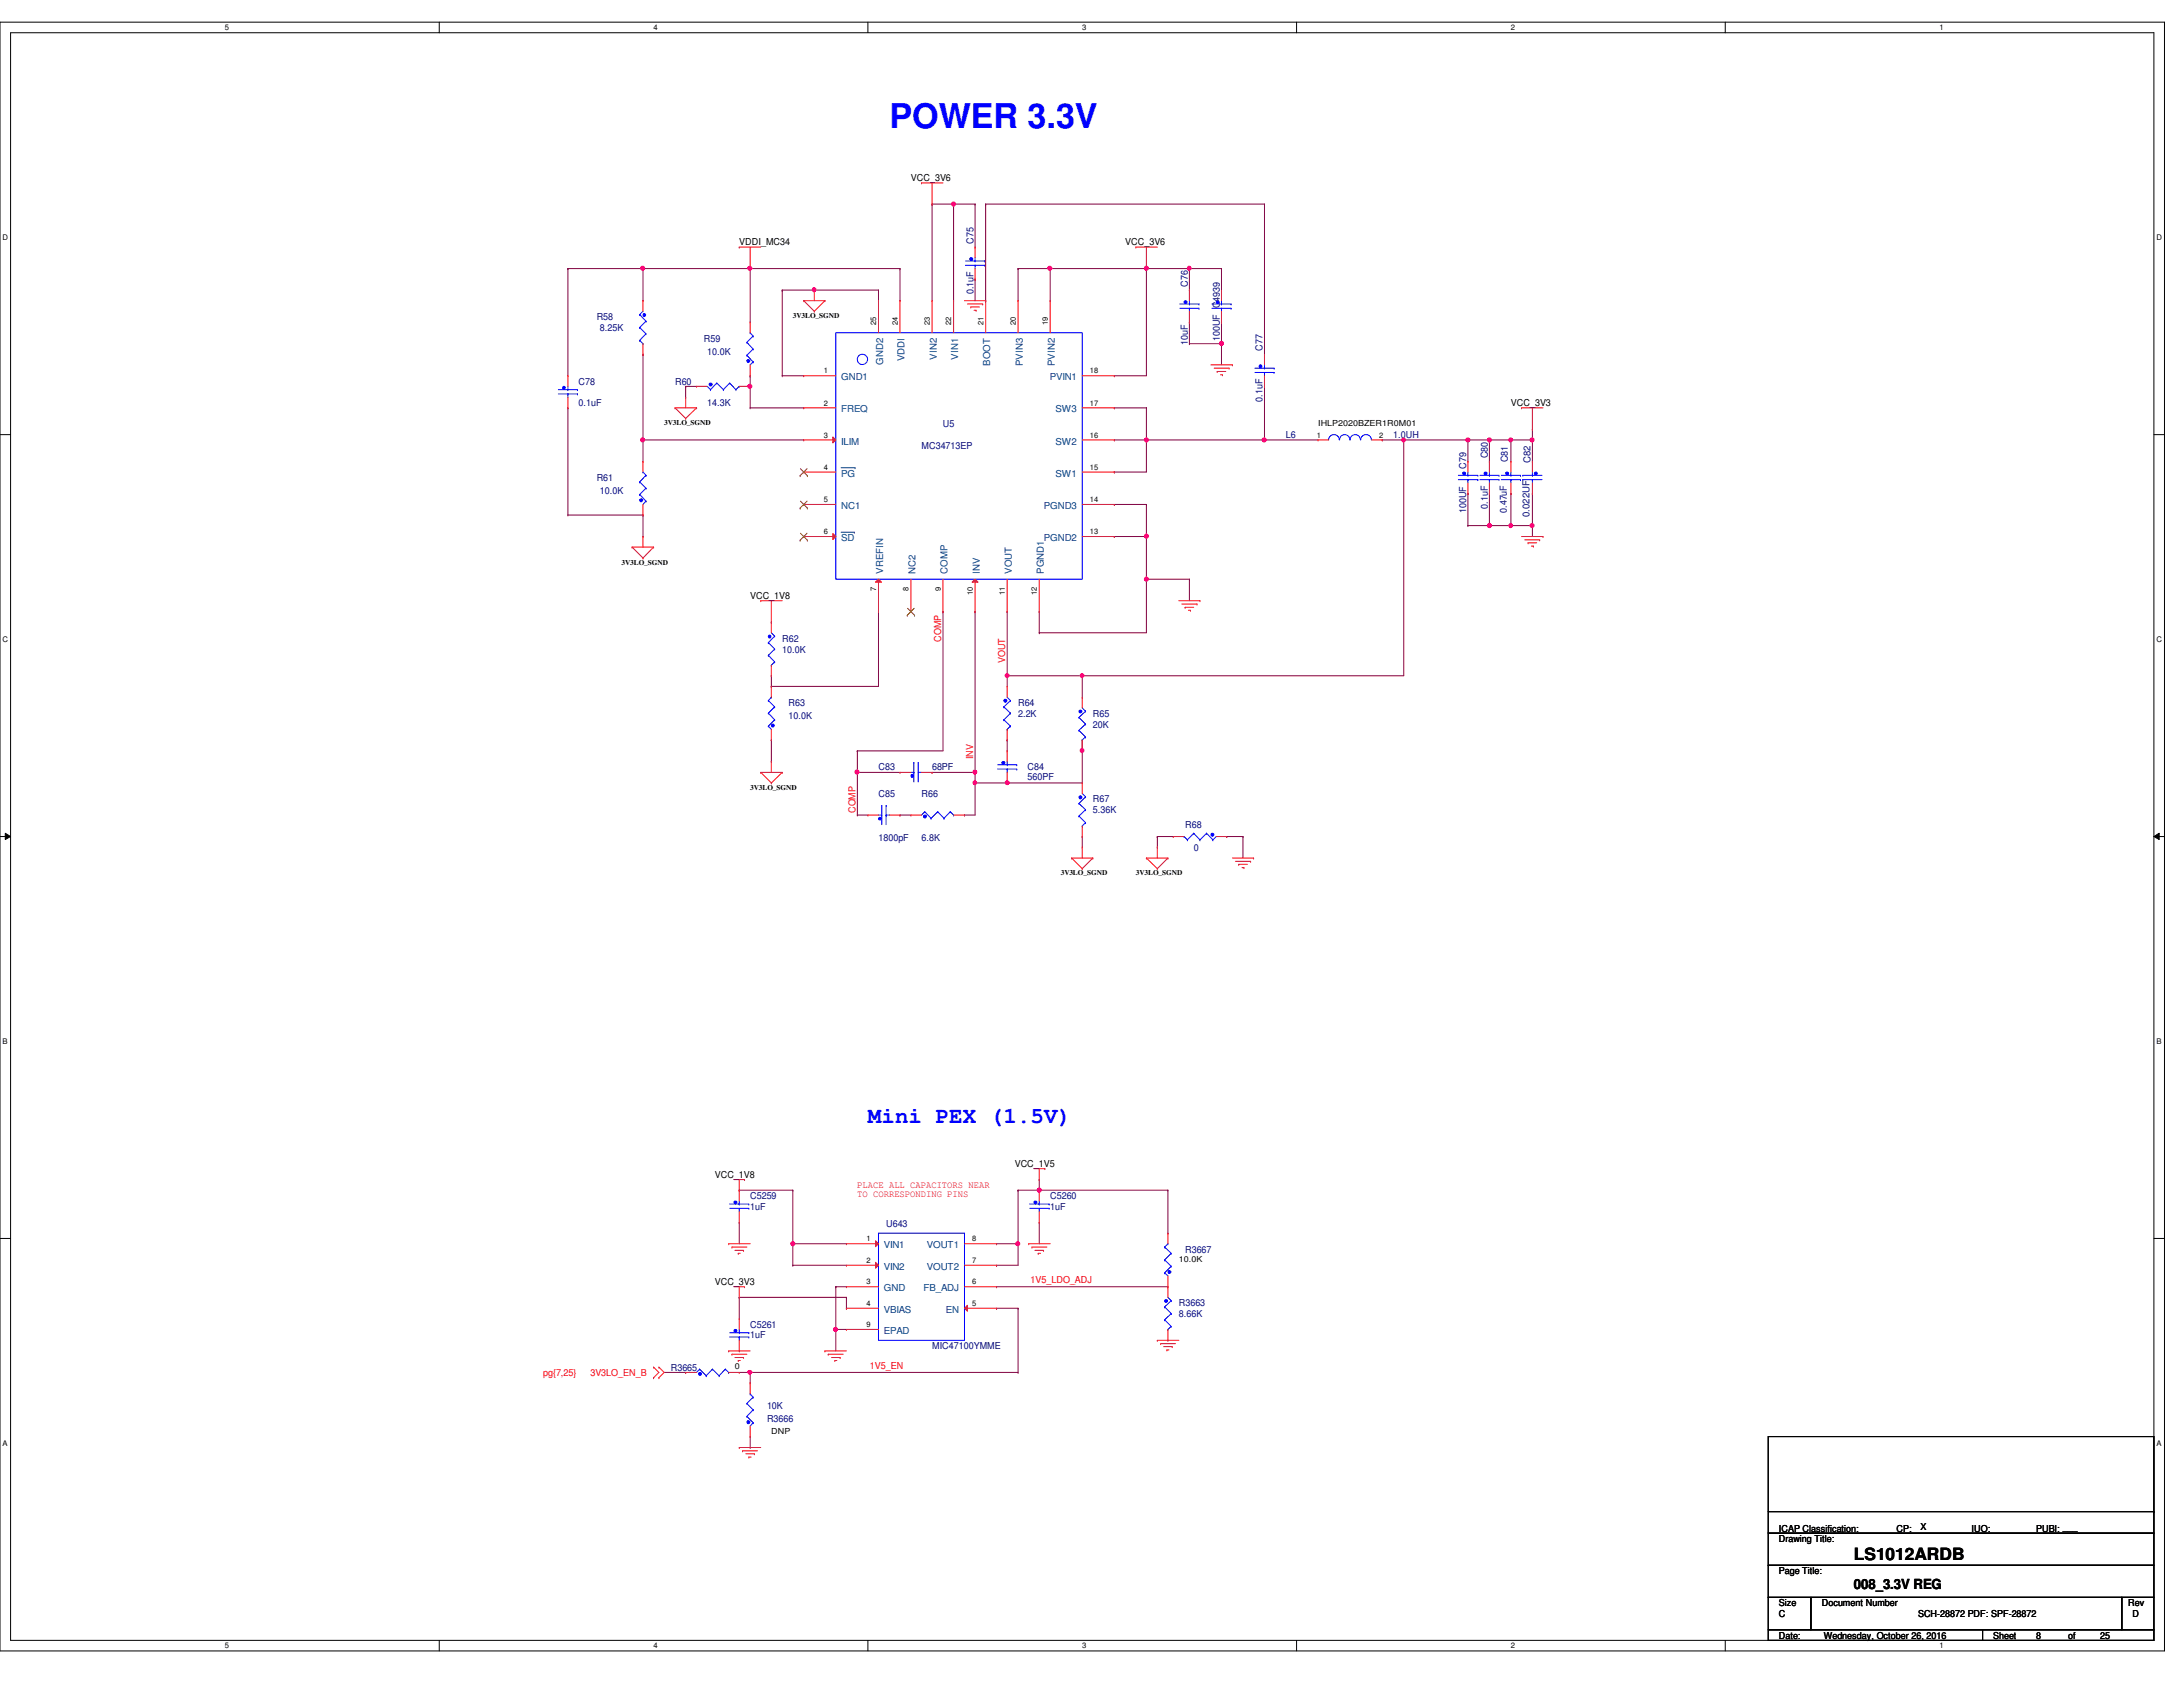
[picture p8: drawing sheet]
<svg xmlns="http://www.w3.org/2000/svg" width="279mm" height="216mm" viewBox="0 0 279 216" stroke-linecap="round" stroke-linejoin="round" font-family="sans-serif">
<defs><g id="words">
<text font-size="4.4" fill="#00f" x="113.8" y="16.4">POWER 3.3V</text>
<text font-size="2.9" fill="#00f" x="111.1" y="143.8">Mini PEX (1.5V)</text>
<text font-size="2.2" x="237.3" y="199.6">LS1012ARDB</text>
<text font-size="1.8" x="237.3" y="203.4">008_3.3V REG</text>
<g font-size="1.2">
<text x="116.6" y="23.2">VCC_3V6</text>
<text x="94.6" y="31.4">VDDI_MC34</text>
<text x="144" y="31.4">VCC_3V6</text>
<text x="193.4" y="52">VCC_3V3</text>
<text x="96" y="76.7">VCC_1V8</text>
<text x="129.9" y="149.4">VCC_1V5</text>
<text x="91.5" y="150.7">VCC_1V8</text>
<text x="91.5" y="164.4">VCC_3V3</text>
<text x="227.7" y="197.4">Drawing Title:</text>
<text x="227.7" y="196">ICAP Classification:</text>
<text x="242.7" y="196">CP:</text>
<text x="245.8" y="195.8">X</text>
<text x="252.3" y="196">IUO:</text>
<text x="256.2" y="196">___</text>
<text x="260.6" y="196">PUBI: ___</text>
<text x="227.7" y="201.5">Page Title:</text>
<text x="227.7" y="205.6">Size</text>
<text x="227.7" y="209.7">Date:</text>
<text x="227.7" y="207">C</text>
<text x="233.2" y="205.6">Document Number</text>
<text x="233.4" y="209.7">Wednesday, October 26, 2016</text>
<text x="245.5" y="207">SCH-28872 PDF: SPF-28872</text>
<text x="255.1" y="209.7">Sheet</text>
<text x="260.6" y="209.7">8</text>
<text x="264.7" y="209.7">of</text>
<text x="268.8" y="209.7">25</text>
<text x="272.4" y="205.6">Rev</text>
<text x="272.9" y="207">D</text>
</g>
<g font-size="1.2" fill="#000080">
<text x="124.6" y="31.2" transform="rotate(-90 124.6 31.2)">C75</text>
<text x="76.4" y="41">R58</text>
<text x="124.6" y="37.7" transform="rotate(-90 124.6 37.7)">0.1uF</text>
<text x="152" y="36.7" transform="rotate(-90 152 36.7)">C76</text>
<text x="76.8" y="42.4">8.25K</text>
<text x="90.1" y="43.7">R59</text>
<text x="90.5" y="45.4">10.0K</text>
<text x="152" y="44.1" transform="rotate(-90 152 44.1)">10uF</text>
<text x="156.1" y="43.7" transform="rotate(-90 156.1 43.7)">100UF C4939</text>
<text x="161.6" y="44.9" transform="rotate(-90 161.6 44.9)">C77</text>
<text x="74" y="49.2">C78</text>
<text x="74" y="52">0.1uF</text>
<text x="86.4" y="49.2">R60</text>
<text x="90.5" y="52">14.3K</text>
<text x="161.6" y="51.4" transform="rotate(-90 161.6 51.4)">0.1uF</text>
<text x="117.9" y="57.4">MC34713EP</text>
<text x="120.7" y="54.7">U5</text>
<text x="164.6" y="56.1">L6</text>
<text x="178.3" y="56.1">1.0UH</text>
<text x="190.4" y="58.6" transform="rotate(-90 190.4 58.6)">C80</text>
<text x="193" y="59.2" transform="rotate(-90 193 59.2)">C81</text>
<text x="195.9" y="59.3" transform="rotate(-90 195.9 59.3)">C82</text>
<text x="76.4" y="61.6">R61</text>
<text x="76.8" y="63.2">10.0K</text>
<text x="187.7" y="65.7" transform="rotate(-90 187.7 65.7)">100UF</text>
<text x="187.7" y="60" transform="rotate(-90 187.7 60)">C79</text>
<text x="190.4" y="65.1" transform="rotate(-90 190.4 65.1)">0.1uF</text>
<text x="192.9" y="65.7" transform="rotate(-90 192.9 65.7)">0.47uF</text>
<text x="195.7" y="66.2" transform="rotate(-90 195.7 66.2)">0.022UF</text>
<text x="100.1" y="82.1">R62</text>
<text x="100.1" y="83.5">10.0K</text>
<text x="100.9" y="90.4">R63</text>
<text x="100.9" y="92">10.0K</text>
<text x="130.3" y="90.4">R64</text>
<text x="130.3" y="91.7">2.2K</text>
<text x="139.9" y="91.7">R65</text>
<text x="139.9" y="93.1">20K</text>
<text x="112.4" y="98.6">C83</text>
<text x="119.3" y="98.6">68PF</text>
<text x="131.5" y="98.6">C84</text>
<text x="131.5" y="99.8">560PF</text>
<text x="112.4" y="102">C85</text>
<text x="112.4" y="107.7">1800pF</text>
<text x="117.9" y="102">R66</text>
<text x="117.9" y="107.7">6.8K</text>
<text x="139.9" y="102.7">R67</text>
<text x="139.9" y="104.1">5.36K</text>
<text x="151.7" y="106">R68</text>
<text x="152.8" y="108.9">0</text>
<text x="96" y="153.5">C5259</text>
<text x="96" y="154.9">1uF</text>
<text x="134.4" y="153.5">C5260</text>
<text x="134.4" y="154.9">1uF</text>
<text x="113.4" y="157">U643</text>
<text x="151.7" y="160.3">R3667</text>
<text x="150.9" y="167.2">R3663</text>
<text x="96" y="169.9">C5261</text>
<text x="96" y="171.3">1uF</text>
<text x="119.3" y="172.7">MIC47100YMME</text>
<text x="150.9" y="168.6">8.66K</text>
<text x="85.9" y="175.4">R3665</text>
<text x="98.2" y="182">R3666</text>
<text x="98.2" y="180.3">10K</text>
</g>
<g font-size="1.2" fill="#004080">
<text x="113" y="46.7" transform="rotate(-90 113 46.7)">GND2</text>
<text x="115.8" y="46.2" transform="rotate(-90 115.8 46.2)">VDDI</text>
<text x="119.9" y="46" transform="rotate(-90 119.9 46)">VIN2</text>
<text x="122.6" y="46" transform="rotate(-90 122.6 46)">VIN1</text>
<text x="126.7" y="46.8" transform="rotate(-90 126.7 46.8)">BOOT</text>
<text x="130.9" y="46.9" transform="rotate(-90 130.9 46.9)">PVIN3</text>
<text x="135" y="46.9" transform="rotate(-90 135 46.9)">PVIN2</text>
<text x="107.7" y="48.7">GND1</text>
<text x="107.7" y="52.8">FREQ</text>
<text x="134.4" y="48.7">PVIN1</text>
<text x="135.1" y="52.8">SW3</text>
<text x="107.7" y="56.9">ILIM</text>
<text x="135.1" y="56.9">SW2</text>
<text x="107.7" y="65.2">NC1</text>
<text x="107.7" y="61">PG</text>
<text x="133.6" y="65.2">PGND3</text>
<text x="135.1" y="61">SW1</text>
<text x="107.7" y="69.3">SD</text>
<text x="133.6" y="69.3">PGND2</text>
<text x="113" y="73.4" transform="rotate(-90 113 73.4)">VREFIN</text>
<text x="117.2" y="73.4" transform="rotate(-90 117.2 73.4)">NC2</text>
<text x="121.3" y="73.4" transform="rotate(-90 121.3 73.4)">COMP</text>
<text x="125.4" y="73.4" transform="rotate(-90 125.4 73.4)">INV</text>
<text x="129.5" y="73.4" transform="rotate(-90 129.5 73.4)">VOUT</text>
<text x="133.6" y="73.4" transform="rotate(-90 133.6 73.4)">PGND1</text>
<text x="113.1" y="159.8">VIN1</text>
<text x="118.6" y="159.8">VOUT1</text>
<text x="113.1" y="162.5">VIN2</text>
<text x="113.1" y="165.3">GND</text>
<text x="118.2" y="165.3">FB_ADJ</text>
<text x="118.6" y="162.5">VOUT2</text>
<text x="113.1" y="168">VBIAS</text>
<text x="113.1" y="170.7">EPAD</text>
<text x="121.1" y="168">EN</text>
</g>
<g font-size="1.2" fill="#f00">
<text x="120.4" y="82.1" transform="rotate(-90 120.4 82.1)">COMP</text>
<text x="128.7" y="84.9" transform="rotate(-90 128.7 84.9)">VOUT</text>
<text x="124.5" y="97.2" transform="rotate(-90 124.5 97.2)">INV</text>
<text x="109.5" y="104.1" transform="rotate(-90 109.5 104.1)">COMP</text>
<text x="109.7" y="152">PLACE ALL CAPACITORS NEAR</text>
<text x="109.7" y="153.2">TO CORRESPONDING PINS</text>
<text x="131.9" y="164.2">1V5_LDO_ADJ</text>
<text x="69.5" y="176.1">pg{7,25}</text>
<text x="75.6" y="176.1">3V3LO_EN_B</text>
<text x="111.3" y="175.2">1V5_EN</text>
</g>
<g font-size="1.1">
<text x="168.7" y="54.5">IHLP2020BZER1R0M01</text>
<text x="150.9" y="161.5">10.0K</text>
<text x="94.1" y="175.3">0</text>
<text x="98.7" y="183.5">DNP</text>
</g>
<g font-size="1">
<text x="28.8" y="3.9">5</text>
<text x="83.7" y="3.9">4</text>
<text x="138.5" y="3.9">3</text>
<text x="193.4" y="3.9">2</text>
<text x="248.2" y="3.9">1</text>
<text x=".3" y="30.8">D</text>
<text x="276" y="30.8">D</text>
<text x="112.1" y="41.6" transform="rotate(-90 112.1 41.6)">25</text>
<text x="114.9" y="41.6" transform="rotate(-90 114.9 41.6)">24</text>
<text x="119" y="41.6" transform="rotate(-90 119 41.6)">23</text>
<text x="121.8" y="41.6" transform="rotate(-90 121.8 41.6)">22</text>
<text x="125.9" y="41.6" transform="rotate(-90 125.9 41.6)">21</text>
<text x="130" y="41.6" transform="rotate(-90 130 41.6)">20</text>
<text x="134.1" y="41.6" transform="rotate(-90 134.1 41.6)">19</text>
<text x="105.5" y="47.8">1</text>
<text x="139.5" y="47.8">18</text>
<text x="105.5" y="51.9">2</text>
<text x="139.5" y="51.9">17</text>
<text x="105.5" y="56">3</text>
<text x="139.5" y="56">16</text>
<text x="168.5" y="56">1</text>
<text x="176.5" y="56">2</text>
<text x="105.5" y="64.3">5</text>
<text x="105.5" y="60.1">4</text>
<text x="139.5" y="64.3">14</text>
<text x="139.5" y="60.1">15</text>
<text x="105.5" y="68.4">6</text>
<text x="139.5" y="68.4">13</text>
<text x="112.1" y="75.6" transform="rotate(-90 112.1 75.6)">7</text>
<text x="116.3" y="75.6" transform="rotate(-90 116.3 75.6)">8</text>
<text x="120.4" y="75.6" transform="rotate(-90 120.4 75.6)">9</text>
<text x="124.5" y="76.2" transform="rotate(-90 124.5 76.2)">10</text>
<text x="128.6" y="76.2" transform="rotate(-90 128.6 76.2)">11</text>
<text x="132.7" y="76.2" transform="rotate(-90 132.7 76.2)">12</text>
<text x=".3" y="82.2">C</text>
<text x="276" y="82.2">C</text>
<text x=".3" y="133.6">B</text>
<text x="276" y="133.6">B</text>
<text x="110.9" y="158.9">1</text>
<text x="110.9" y="161.6">2</text>
<text x="124.4" y="161.6">7</text>
<text x="124.4" y="158.9">8</text>
<text x="110.9" y="164.4">3</text>
<text x="110.9" y="167.1">4</text>
<text x="124.4" y="167.1">5</text>
<text x="124.4" y="164.4">6</text>
<text x="110.9" y="169.8">9</text>
<text x=".3" y="185.1">A</text>
<text x="276" y="185.1">A</text>
<text x="28.8" y="210.9">5</text>
<text x="83.7" y="210.9">4</text>
<text x="138.5" y="210.9">3</text>
<text x="193.4" y="210.9">2</text>
<text x="248.2" y="210.9">1</text>
</g>
<g font-size=".9">
<text x="101.5" y="40.7">3V3LO_SGND</text>
<text x="85" y="54.4">3V3LO_SGND</text>
<text x="79.5" y="72.3">3V3LO_SGND</text>
<text x="96" y="101">3V3LO_SGND</text>
<text x="135.8" y="112">3V3LO_SGND</text>
<text x="145.4" y="112">3V3LO_SGND</text>
</g>
</g></defs>
<path d="M0 2.8h277v208.5h-277zM1.4 4.2h274.3v205.7h-274.3z" fill="none" stroke="#000" stroke-width=".13"/>
<g fill="#fff">
<path d="M28.8 3h.5v1.1h-.5z"/>
<path d="M28.8 210.1h.5v1.1h-.5z"/>
</g>
<path d="M56.2 2.8v1.4M56.2 209.9v1.4" fill="none" stroke="#000" stroke-width=".13"/>
<g fill="#fff">
<path d="M83.7 3h.5v1.1h-.5z"/>
<path d="M83.7 210.1h.5v1.1h-.5z"/>
</g>
<path d="M111.1 2.8v1.4M111.1 209.9v1.4" fill="none" stroke="#000" stroke-width=".13"/>
<g fill="#fff">
<path d="M138.5 3h.6v1.1h-.6z"/>
<path d="M138.5 210.1h.6v1.1h-.6z"/>
</g>
<path d="M165.9 2.8v1.4M165.9 209.9v1.4" fill="none" stroke="#000" stroke-width=".13"/>
<g fill="#fff">
<path d="M193.4 3h.5v1.1h-.5z"/>
<path d="M193.4 210.1h.5v1.1h-.5z"/>
</g>
<path d="M220.8 2.8v1.4M220.8 209.9v1.4" fill="none" stroke="#000" stroke-width=".13"/>
<g fill="#fff">
<path d="M248.2 3h.6v1.1h-.6z"/>
<path d="M248.2 210.1h.6v1.1h-.6z"/>
<path d="M.3 29.9h.8v1.1h-.8z"/>
<path d="M276 29.9h.7v1.1h-.7z"/>
<path d="M.3 81.3h.8v1.1h-.8z"/>
<path d="M276 81.3h.7v1.1h-.7z"/>
</g>
<path d="M0 55.6h1.4M275.7 55.6h1.3" fill="none" stroke="#000" stroke-width=".13"/>
<g fill="#fff">
<path d="M.3 132.8h.7v1.1h-.7z"/>
<path d="M276 132.8h.6v1.1h-.6z"/>
</g>
<path d="M0 107.1h1.4M.7 106.6l.7 .5-.7 .3zM275.7 107.1l.7-.5v.8zM275.7 107.1h1.3" fill="none" stroke="#000" stroke-width=".13"/>
<path d="M.7 106.6l.7 .5-.7 .3zM275.7 107.1l.7-.5v.8z" fill="#000"/>
<g fill="#fff">
<path d="M.3 184.2h.7v1.1h-.7z"/>
<path d="M276 184.2h.6v1.1h-.6z"/>
</g>
<path d="M0 158.5h1.4M275.7 158.5h1.3" fill="none" stroke="#000" stroke-width=".13"/>
<path d="M124.8 98.8h.1M124.8 98.8v1.4M138.5 86.5h.1M138.5 86.5v2.7M124.8 100.2h.1M124.8 100.2h4.1" fill="none" stroke="#800040" stroke-width=".13"/>
<path d="M124.6 100h.3l.1 .2-.1 .1-.1 .1-.2-.1z" fill-rule="evenodd" fill="#f0f"/>
<path d="M124.6 100h.3l.1 .2-.1 .1-.1 .1-.2-.1z" fill="none" stroke="#f0f" stroke-width=".13"/>
<path d="M138.5 94.7h.1M138.5 94.7v1.4M109.7 104.3h.1M109.7 104.3h1.4" fill="none" stroke="#800040" stroke-width=".13"/>
<path d="M138.3 95.9l.2-.1 .2 .1-.1 .3-.1 .1-.2-.1z" fill-rule="evenodd" fill="#f0f"/>
<path d="M138.3 95.9l.2-.1 .2 .1-.1 .3-.1 .1-.2-.1z" fill="none" stroke="#f0f" stroke-width=".13"/>
<path d="M124.8 78.3h.1M124.8 78.3v20.5h-5.5M109.7 98.8h.1M109.7 98.8v5.5M109.7 98.8h5.5M119.3 98.8h.1M128.9 86.5h.1M128.9 86.5v1.3M115.2 104.3h.1M115.2 104.3h1.4M124.8 100.2h.1M124.8 100.2v4.1" fill="none" stroke="#800040" stroke-width=".13"/>
<path d="M124.6 98.6h.2l.2 .1-.1 .3-.1 .1-.2-.1z" fill-rule="evenodd" fill="#f0f"/>
<path d="M124.6 98.6h.2l.2 .1-.1 .3-.1 .1-.2-.1z" fill="none" stroke="#f0f" stroke-width=".13"/>
<path d="M120.7 78.3h.1M120.7 78.3v17.8M109.7 96.1h.1M109.7 96.1v2.7M138.5 96.1h.1M138.5 96.1v4.1M123.4 104.3h.1M123.4 104.3h1.4M138.5 107.1h.1M138.5 107.1v1.3" fill="none" stroke="#800040" stroke-width=".13"/>
<circle cx="109.7" cy="98.8" r=".26" fill="#f0f"/>
<circle cx="109.7" cy="98.8" r=".26" fill="none" stroke="#f0f" stroke-width=".13"/>
<path d="M128.9 86.5h.1M128.9 94.7h.1M128.9 86.5h9.6M128.9 94.7v1.4M128.9 100.2h.1M128.9 100.2h9.6" fill="none" stroke="#800040" stroke-width=".13"/>
<circle cx="128.9" cy="100.2" r=".25" fill="#f0f"/>
<circle cx="128.9" cy="100.2" r=".25" fill="none" stroke="#f0f" stroke-width=".13"/>
<path d="M109.7 96.1h.1M109.7 96.1h11M138.5 86.5h.1M138.5 86.5h41.2" fill="none" stroke="#800040" stroke-width=".13"/>
<path d="M138.3 86.3h.3l.1 .1-.1 .2-.1 .1-.2-.1z" fill-rule="evenodd" fill="#f0f"/>
<path d="M138.3 86.3h.3l.1 .1-.1 .2-.1 .1-.2-.1z" fill="none" stroke="#f0f" stroke-width=".13"/>
<g fill="none" stroke="#800040" stroke-width=".13">
<path d="M100.1 37.1h.1M100.1 37.1h12.3M100.1 37.1v11M104.2 37.1h.1M112.4 37.1h.1M112.4 37.1v1.4M134.4 34.4h.1M134.4 34.4v4.1M100.1 48.1h.1M100.1 48.1h2.8M146.7 74.1h.1M146.7 74.1h5.5"/>
<path d="M146.7 74.1v6.9M152.2 74.1h.1M152.2 74.1v2.8"/>
</g>
<path d="M104 36.9l.2-.1 .2 .1v.4h-.2h-.2z" fill-rule="evenodd" fill="#f0f"/>
<path d="M104 36.9l.2-.1 .2 .1v.4h-.2h-.2z" fill="none" stroke="#f0f" stroke-width=".13"/>
<path d="M96 34.4h.1M96 34.4v6.8M96 34.4h19.2M124.8 26.1h.1M124.8 35.7h.1M124.8 26.1v5.5M124.8 35.7v2.8M96 48.1h.1M96 48.1v1.3" fill="none" stroke="#800040" stroke-width=".13"/>
<circle cx="96" cy="34.3" r=".26" fill="#f0f"/>
<circle cx="96" cy="34.3" r=".26" fill="none" stroke="#f0f" stroke-width=".13"/>
<path d="M82.3 34.4h.1M82.3 34.4h13.7M115.2 34.4h.1M115.2 34.4v4.1M122 26.1h.1M122 26.1h2.8" fill="none" stroke="#800040" stroke-width=".13"/>
<circle cx="82.3" cy="34.3" r=".26" fill="#f0f"/>
<circle cx="82.3" cy="34.3" r=".26" fill="none" stroke="#f0f" stroke-width=".13"/>
<path d="M82.3 34.4h.1M82.3 34.4v4.1M82.3 56.3h.1M82.3 45.3h.1M82.3 45.3v13.8M82.3 56.3h20.6M82.3 65.9h.1M82.3 65.9v2.8" fill="none" stroke="#800040" stroke-width=".13"/>
<circle cx="82.3" cy="56.3" r=".26" fill="#f0f"/>
<circle cx="82.3" cy="56.3" r=".26" fill="none" stroke="#f0f" stroke-width=".13"/>
<g fill="none" stroke="#800040" stroke-width=".13">
<path d="M72.7 34.4h.1M72.7 34.4v13.7M72.7 34.4h9.6M72.7 52.2h.1M72.7 52.2v13.7M96 49.4h.1M96 49.4v2.8M72.7 65.9h.1M72.7 65.9h9.6M112.4 78.3h.1M112.4 78.3v9.5h-13.7M98.7 86.5h.1"/>
<path d="M98.7 94.7h.1M98.7 87.8h.1M98.7 86.5v1.3M98.7 94.7v2.8"/>
</g>
<circle cx="96" cy="49.4" r=".26" fill="#f0f"/>
<circle cx="96" cy="49.4" r=".26" fill="none" stroke="#f0f" stroke-width=".13"/>
<path d="M130.3 34.4h.1M130.3 34.4v4.1M130.3 34.4h16.4M134.4 34.4h.1M146.7 34.4h.1M146.7 34.4v13.7M87.8 49.4h.1M87.8 49.4v1.4M87.8 49.4h1.4M96 52.2h.1M96 52.2h6.9" fill="none" stroke="#800040" stroke-width=".13"/>
<circle cx="146.7" cy="34.3" r=".26" fill="#f0f"/>
<circle cx="146.7" cy="34.3" r=".26" fill="none" stroke="#f0f" stroke-width=".13"/>
<circle cx="134.4" cy="34.3" r=".26" fill="#f0f"/>
<circle cx="134.4" cy="34.3" r=".26" fill="none" stroke="#f0f" stroke-width=".13"/>
<path d="M142.6 48.1h.1M142.6 48.1h4.1M146.7 64.6h.1M146.7 68.7h.1M146.7 64.6v9.5" fill="none" stroke="#800040" stroke-width=".13"/>
<circle cx="146.7" cy="74.1" r=".26" fill="#f0f"/>
<circle cx="146.7" cy="74.1" r=".26" fill="none" stroke="#f0f" stroke-width=".13"/>
<circle cx="146.7" cy="68.6" r=".26" fill="#f0f"/>
<circle cx="146.7" cy="68.6" r=".26" fill="none" stroke="#f0f" stroke-width=".13"/>
<g fill="none" stroke="#800040" stroke-width=".13">
<path d="M119.3 26.1h.1M119.3 26.1h2.7M119.3 26.1v12.4M122 26.1h.1M122 26.1v12.4M146.7 34.4h.1M146.7 34.4h5.5M152.2 34.4h.1M152.2 34.4v2.7M142.6 52.2h.1M142.6 52.2h4.1M133 78.3h.1"/>
<path d="M133 78.3v2.7M142.6 64.6h.1M142.6 68.7h.1M142.6 60.4h.1M142.6 64.6h4.1M142.6 68.7h4.1M142.6 60.4h4.1M133 81h.1M133 81h13.7M148.1 107.1h.1M148.1 107.1h2.1M148.1 107.1v1.3"/>
<path d="M157 107.1h.1M157 107.1h2.1M159.1 107.1h.1M159.1 107.1v2.7"/>
</g>
<circle cx="122" cy="26.1" r=".26" fill="#f0f"/>
<circle cx="122" cy="26.1" r=".26" fill="none" stroke="#f0f" stroke-width=".13"/>
<path d="M176.9 56.3h.1M176.9 56.3h11M179.7 56.3h.1M190.6 63.2h.1M190.6 63.2v4.1" fill="none" stroke="#800040" stroke-width=".13"/>
<circle cx="187.9" cy="56.3" r=".26" fill="#f0f"/>
<circle cx="187.9" cy="56.3" r=".26" fill="none" stroke="#f0f" stroke-width=".13"/>
<path d="M190.6 56.3h.1M190.6 56.3v2.8M196.1 67.3h.1M196.1 67.3v1.4" fill="none" stroke="#800040" stroke-width=".13"/>
<circle cx="196.1" cy="67.3" r=".26" fill="#f0f"/>
<circle cx="196.1" cy="67.3" r=".26" fill="none" stroke="#f0f" stroke-width=".13"/>
<path d="M190.6 56.3h.1M190.6 56.3h2.8" fill="none" stroke="#800040" stroke-width=".13"/>
<path d="M193.2 56.1l.1-.1 .3 .2-.1 .3-.2 .1-.1-.1z" fill-rule="evenodd" fill="#f0f"/>
<path d="M193.2 56.1l.1-.1 .3 .2-.1 .3-.2 .1-.1-.1z" fill="none" stroke="#f0f" stroke-width=".13"/>
<circle cx="190.6" cy="56.3" r=".26" fill="#f0f"/>
<circle cx="190.6" cy="56.3" r=".26" fill="none" stroke="#f0f" stroke-width=".13"/>
<path d="M196.1 56.3h.1M196.1 54.9h.1M196.1 54.9v4.2" fill="none" stroke="#800040" stroke-width=".13"/>
<circle cx="196.1" cy="56.3" r=".26" fill="#f0f"/>
<circle cx="196.1" cy="56.3" r=".26" fill="none" stroke="#f0f" stroke-width=".13"/>
<path d="M179.7 56.3h.1M179.7 56.3v30.2M193.4 56.3h.1M193.4 56.3h2.7M193.4 63.2h.1M193.4 67.3h.1M193.4 63.2v4.1M196.1 63.2h.1M196.1 63.2v4.1h-2.7" fill="none" stroke="#800040" stroke-width=".13"/>
<path d="M179.5 56.1l.1-.1 .2 .2v.3l-.2 .1-.1-.1z" fill-rule="evenodd" fill="#f0f"/>
<path d="M179.5 56.1l.1-.1 .2 .2v.3l-.2 .1-.1-.1z" fill="none" stroke="#f0f" stroke-width=".13"/>
<path d="M161.8 49.4h.1M161.8 49.4v6.9" fill="none" stroke="#800040" stroke-width=".13"/>
<circle cx="161.8" cy="56.3" r=".26" fill="#f0f"/>
<circle cx="161.8" cy="56.3" r=".26" fill="none" stroke="#f0f" stroke-width=".13"/>
<path d="M126.2 26.1h.1M126.2 26.1v12.4M126.2 26.1h35.6M161.8 26.1h.1M161.8 26.1v19.2M142.6 56.3h.1M146.7 52.2h.1M146.7 52.2v4.1h-4.1M152.2 41.2h.1M152.2 41.2v2.8M161.8 56.3h.1M161.8 56.3h6.9" fill="none" stroke="#800040" stroke-width=".13"/>
<circle cx="146.7" cy="56.3" r=".26" fill="#f0f"/>
<circle cx="146.7" cy="56.3" r=".26" fill="none" stroke="#f0f" stroke-width=".13"/>
<path d="M146.7 56.3h.1M146.7 56.3v4.1M146.7 56.3h15.1M156.3 41.2h.1M156.3 41.2v2.8M193.4 56.3h.1M193.4 56.3v2.8" fill="none" stroke="#800040" stroke-width=".13"/>
<circle cx="156.3" cy="43.9" r=".26" fill="#f0f"/>
<circle cx="156.3" cy="43.9" r=".26" fill="none" stroke="#f0f" stroke-width=".13"/>
<path d="M152.2 34.4h.1M152.2 34.4h4.1M156.3 34.4h.1M156.3 34.4v2.7M156.3 44h.1M156.3 44v2.7" fill="none" stroke="#800040" stroke-width=".13"/>
<path d="M152 34.1h.2l.2 .1v.3l-.2 .1-.2-.1z" fill-rule="evenodd" fill="#f0f"/>
<path d="M152 34.1h.2l.2 .1v.3l-.2 .1-.2-.1z" fill="none" stroke="#f0f" stroke-width=".13"/>
<path d="M152.2 44h.1M152.2 44h4.1M190.6 67.3h.1M190.6 67.3h2.8" fill="none" stroke="#800040" stroke-width=".13"/>
<path d="M193.2 67.1l.1-.1 .3 .1-.1 .3-.2 .1-.1-.1z" fill-rule="evenodd" fill="#f0f"/>
<path d="M193.2 67.1l.1-.1 .3 .1-.1 .3-.2 .1-.1-.1z" fill="none" stroke="#f0f" stroke-width=".13"/>
<circle cx="190.6" cy="67.3" r=".26" fill="#f0f"/>
<circle cx="190.6" cy="67.3" r=".26" fill="none" stroke="#f0f" stroke-width=".13"/>
<path d="M187.9 56.3h.1M187.9 56.3v2.8M187.9 56.3h2.7M128.9 78.3h.1M128.9 78.3v8.2M187.9 63.2h.1M187.9 67.3h.1M187.9 63.2v4.1M187.9 67.3h2.7" fill="none" stroke="#800040" stroke-width=".13"/>
<circle cx="128.9" cy="86.5" r=".25" fill="#f0f"/>
<circle cx="128.9" cy="86.5" r=".25" fill="none" stroke="#f0f" stroke-width=".13"/>
<path d="M101.5 159.2h.1M101.5 159.2v2.7M149.5 157.8h.1M149.5 152.3v5.5" fill="none" stroke="#800040" stroke-width=".13"/>
<circle cx="101.5" cy="159.2" r=".26" fill="#f0f"/>
<circle cx="101.5" cy="159.2" r=".26" fill="none" stroke="#f0f" stroke-width=".13"/>
<path d="M94.6 156.4h.1M94.6 156.4v2.8M101.5 159.2h.1M101.5 159.2h6.8M133 156.4h.1M133 156.4v2.8M101.5 161.9h.1M101.5 161.9h6.8M107 164.7h.1M107 164.7h1.3M107 164.7v5.4" fill="none" stroke="#800040" stroke-width=".13"/>
<circle cx="106.9" cy="170.1" r=".26" fill="#f0f"/>
<circle cx="106.9" cy="170.1" r=".26" fill="none" stroke="#f0f" stroke-width=".13"/>
<g fill="none" stroke="#800040" stroke-width=".13">
<path d="M94.6 152.3h.1M94.6 152.3h6.9M101.5 152.3h.1M101.5 152.3v6.9M130.3 159.2h.1M130.3 159.2v2.7M94.6 166h.1M94.6 166v2.8M107 170.1h.1M107 170.1h1.3M107 170.1v2.8M127.6 167.4h.1"/>
<path d="M127.6 164.7h.1M127.6 167.4h2.7M127.6 164.7h21.9M130.3 167.4h.1M130.3 167.4v8.2"/>
</g>
<circle cx="130.3" cy="159.2" r=".26" fill="#f0f"/>
<circle cx="130.3" cy="159.2" r=".26" fill="none" stroke="#f0f" stroke-width=".13"/>
<path d="M127.6 159.2h.1M130.3 152.3h.1M130.3 152.3v6.9h-2.7M133 151h.1M133 151v1.3h-2.7M94.6 166h13.7M96 175.6h34.3M108.3 166h.1M127.6 161.9h.1M127.6 161.9h2.7M130.3 175.6h.1" fill="none" stroke="#800040" stroke-width=".13"/>
<circle cx="96" cy="175.6" r=".25" fill="#f0f"/>
<circle cx="96" cy="175.6" r=".25" fill="none" stroke="#f0f" stroke-width=".13"/>
<path d="M133 152.3h16.5M149.5 152.3h.1M96 175.6h.1M96 175.6v1.4" fill="none" stroke="#800040" stroke-width=".13"/>
<circle cx="133" cy="152.3" r=".26" fill="#f0f"/>
<circle cx="133" cy="152.3" r=".26" fill="none" stroke="#f0f" stroke-width=".13"/>
<path d="M85 175.6h2.8M87.8 175.6h.1M94.6 175.6h1.4M96 175.6h.1M108.3 167.4h.1M108.3 166v1.4M96 185.3h.1M96 183.9v1.4" fill="none" stroke="#800040" stroke-width=".13"/>
<g fill="none" stroke="#f00" stroke-width=".13">
<path d="M94.6 31.6h.1M94.6 31.6h2.8M96 34.4h.1M96 31.6v2.8M102.9 38.5h.1M102.9 38.5l1.3 1.3M102.9 38.5h2.7M104.2 39.8h.1M104.2 37.1h.1M104.2 37.1v1.4M105.6 38.5h.1M105.6 38.5l-1.4 1.3"/>
<path d="M117.9 23.4h.1M117.9 23.4h2.8M119.3 26.1h.1M119.3 23.4v2.7M123.4 38.5h2.8M123.8 38.9h2M124.2 39.3h.1M124.2 39.3h1.1M124.7 39.7h.2M124.9 39.7h.1M125.8 38.9h.1M126.2 38.5h.1"/>
<path d="M145.4 31.6h.1M145.4 31.6h2.7M146.7 34.4h.1M146.7 31.6v2.8M86.4 52.2h.1M86.4 52.2l1.4 1.4M86.4 52.2h2.8M87.8 53.6h.1M87.8 50.8h.1M87.8 50.8v1.4M89.2 52.2h.1M89.2 52.2l-1.4 1.4"/>
<path d="M155 46.7h2.7M155.4 47.1h1.9M155.8 47.5h.1M155.8 47.5h1.1M156.2 48h.3M156.5 48h.1M157.3 47.1h.1M157.7 46.7h.1M194.7 52.2h.1M194.7 52.2h2.8M196.1 54.9h.1M196.1 52.2v2.7"/>
<path d="M80.9 70h.1M80.9 70l1.4 1.4M80.9 70h2.8M82.3 71.4h.1M82.3 68.7h.1M82.3 68.7v1.3M83.7 70h.1M83.7 70l-1.4 1.4M97.4 76.9h.1M97.4 76.9h2.7M98.7 79.6h.1M98.7 76.9v2.7"/>
<path d="M150.9 76.9h2.7M151.3 77.3h1.9M151.7 77.7h.1M151.7 77.7h1.1M152.1 78.1h.3M152.4 78.1h.1M153.2 77.3h.1M153.6 76.9h.1M194.7 68.7h2.8M195.2 69.1h1.9M195.6 69.5h.1M195.6 69.5h1.1"/>
<path d="M196 69.9h.3M196.3 69.9h.1M197.1 69.1h.1M197.5 68.7h.1M97.4 98.8h.1M97.4 98.8l1.3 1.4M97.4 98.8h2.7M98.7 97.5h.1M98.7 97.5v1.3M100.1 98.8h.1M100.1 98.8l-1.4 1.4M98.7 100.2h.1"/>
<path d="M137.2 109.8h.1M137.2 109.8l1.3 1.4M137.2 109.8h2.7M138.5 111.2h.1M138.5 108.4h.1M138.5 108.4v1.4M139.9 109.8h.1M139.9 109.8l-1.4 1.4M146.7 109.8h.1M146.7 109.8h2.8M146.7 109.8l1.4 1.4M148.1 111.2h.1"/>
<path d="M148.1 108.4h.1M148.1 108.4v1.4M149.5 109.8h.1M149.5 109.8l-1.4 1.4M157.7 109.8h2.7M158.1 110.2h2M158.5 110.6h.1M158.5 110.6h1.1M159 111h.2M159.2 111h.1M160.1 110.2h.1M160.4 109.8h.1"/>
<path d="M93.3 159.2h.1M93.3 159.2h2.7M93.7 159.6h.1M93.7 159.6h1.9M93.9 151h1.4M94.6 152.3h.1M94.6 151v1.3M95.3 151h.1M131.7 159.2h.1M131.7 159.2h2.7M132.1 159.6h.1M132.1 159.6h1.9"/>
<path d="M132.3 149.6h1.4M133 151h.1M133 149.6v1.4M133.7 149.6h.1M83.7 176.3h.1M83.7 175h.1M83.7 175l.6 .6-.6 .7M84.3 175h.1M84.3 176.3h.1M84.3 175l.7 .6-.7 .7M93.3 172.9h.1M93.3 172.9h2.7"/>
<path d="M93.7 173.3h.1M93.7 173.3h1.9M93.9 164.7h1.4M94.1 173.7h1.1M94.1 160h1.1M94.5 160.4h.1M94.5 174.1h.1M94.5 174.1h.2M94.5 160.4h.2M94.6 166h.1M94.6 164.7v1.3M95.2 160h.1"/>
<path d="M95.2 173.7h.1M95.3 164.7h.1M105.6 172.9h.1M105.6 172.9h2.7M106 173.3h.1M106 173.3h1.9M106.4 173.7h1.1M106.8 174.1h.1M106.8 174.1h.3M107.5 173.7h.1M132.5 160h1.1M132.9 160.4h.1"/>
<path d="M132.9 160.4h.3M133.6 160h.1M148.1 171.5h.1M148.1 171.5h2.8M148.5 172h.1M148.5 172h2M148.9 172.3h1.1M149.4 172.8h.1M149.4 172.8h.2M150 172.3h.1M94.6 185.3h.1M94.6 185.3h2.8"/>
<path d="M95 185.7h.1M95 185.7h1.9M95.5 186.1h1.1M95.8 186.5h.1M95.8 186.5h.3M96.6 186.1h.1"/>
</g>
<path d="M226.3 196.2h49.4v4.1h-49.4zM226.3 183.9h49.4v12.3h-49.4zM226.3 193.5h49.4M275.7 193.5h.1M226.3 200.3h49.4v4.1h-49.4zM226.3 204.4h5.5v4.2h-5.5zM226.3 208.6h27.4v1.3h-27.4zM231.8 204.4h39.8v4.2h-39.8zM253.7 208.6h22v1.3h-22zM271.6 204.4h4.1v4.2h-4.1z" fill="none" stroke="#000" stroke-width=".13"/>
<path d="M71.5 50.4h2.4M71.5 49.9h2.4M72.7 50.4h.1M72.7 50.4v.4M73.9 50.4h.1M73.9 49.9h.1" fill="none" stroke="#00f" stroke-width=".13"/>
<path d="M72 49.5h.3v.3h-.1h-.2z" fill-rule="evenodd" fill="#00f"/>
<g fill="none" stroke="#00f" stroke-width=".13">
<path d="M72 49.5h.3v.3h-.1h-.2zM72.7 49.9h.1M72.7 49.4v.5M107 42.6h31.5v31.5h-31.5z"/>
<circle cx="110.4" cy="46" r=".66"/>
</g>
<g fill="none" stroke="#f00" stroke-width=".13">
<path d="M115.2 38.5h.1M115.2 38.5v4.1M119.3 38.5h.1M119.3 38.5v4.1M122 38.5h.1M122 38.5v4.1M126.2 38.5h.1M126.2 38.5v4.1M72.7 48.1h.1M72.7 52.2h.1M72.7 48.1v1.3M72.7 50.8v1.4"/>
<path d="M102.9 48.1h.1M102.9 52.2h.1M102.9 48.1h4.1M102.9 52.2h4.1M102.9 64.6h.1M102.9 60.4h.1M102.9 64.6h4.1M102.9 60.4h4.1"/>
</g>
<path d="M102.4 60l.9 .9M103.3 60l-.9 .9M102.4 65h.1M102.4 60.9h.1M102.4 64.1l.9 .9M103.3 64.1l-.9 .9M103.3 65h.1M103.3 60.9h.1" fill="none" stroke="#804000" stroke-width=".13"/>
<path d="M107.7 59.9h1.7M109.4 59.9h.1" fill="none" stroke="#004080" stroke-width=".13"/>
<path d="M106.6 55.9l.4 .4-.4 .4z" fill="#f00"/>
<path d="M102.9 56.3h.1M102.9 56.3h4.1M106.6 55.9l.4 .4-.4 .4z" fill="none" stroke="#f00" stroke-width=".13"/>
<path d="M106.6 68.3l.4 .4-.4 .3z" fill="#f00"/>
<path d="M102.9 68.7h.1M102.9 68.7h4.1M106.6 68.3l.4 .4-.4 .3z" fill="none" stroke="#f00" stroke-width=".13"/>
<path d="M102.4 69.1h.1M102.4 68.2l.9 .9M103.3 68.2l-.9 .9M103.3 69.1h.1" fill="none" stroke="#804000" stroke-width=".13"/>
<path d="M107.7 68.1h1.6M109.3 68.1h.1" fill="none" stroke="#004080" stroke-width=".13"/>
<path d="M112.1 74.5l.3-.4 .4 .4z" fill="#f00"/>
<path d="M112.1 74.5l.3-.4 .4 .4zM112.4 78.3h.1M112.4 74.1v4.2M116.6 78.3h.1M116.6 74.1v4.2M120.7 78.3h.1M120.7 74.1v4.2M128.9 78.3h.1M128.9 74.1v4.2" fill="none" stroke="#f00" stroke-width=".13"/>
<path d="M116.1 78.7h.1M116.2 77.9l.9 .8M117 77.9l-.9 .8M117.1 78.7h.1" fill="none" stroke="#804000" stroke-width=".13"/>
<path d="M124.4 74.5l.4-.4 .4 .4z" fill="#f00"/>
<g fill="none" stroke="#f00" stroke-width=".13">
<path d="M112.4 38.5h.1M112.4 38.5v4.1M130.3 38.5h.1M130.3 38.5v4.1M134.4 38.5h.1M134.4 38.5v4.1M138.5 56.3h4.1M138.5 52.2h4.1M138.5 48.1h4.1M142.6 56.3h.1M142.6 52.2h.1M142.6 48.1h.1"/>
<path d="M124.4 74.5l.4-.4 .4 .4zM124.8 78.3h.1M124.8 74.1v4.2M133 78.3h.1M133 74.1v4.2M138.5 68.7h4.1M138.5 64.6h4.1M138.5 60.4h4.1M142.6 68.7h.1M142.6 64.6h.1M142.6 60.4h.1"/>
</g>
<path d="M117 97.6h.1M117 97.6v2.5M117.5 97.6h.1M117.5 98.8h.1M117.5 97.6v2.5M117.5 98.8h.4" fill="none" stroke="#00f" stroke-width=".13"/>
<path d="M116.6 99.2h.3v.2l-.1 .1-.2-.1z" fill-rule="evenodd" fill="#00f"/>
<g fill="none" stroke="#00f" stroke-width=".13">
<path d="M98.3 82.3h.1M98.3 83.9h.1M98.3 82.3l.8 .8M98.3 83.9l.8 .8M98.7 85.1h.1M98.7 81l.4 .4M99.1 81.4h.1M99.1 83.1h.1M99.1 84.7h.1M99.1 81.4l-.8 .9M99.1 83.1l-.8 .8M99.1 84.7l-.4 .4"/>
<path d="M116.6 98.8h.4M116.6 99.2h.3v.2l-.1 .1-.2-.1zM117 98.8h.1"/>
</g>
<path d="M115.2 98.8h.1M115.2 98.8h1.4M117.9 98.8h1.4M119.3 98.8h.1" fill="none" stroke="#f00" stroke-width=".13"/>
<path d="M98.4 81.3h.2v.3l-.1 .1-.1-.1z" fill-rule="evenodd" fill="#00f"/>
<path d="M98.4 81.3h.2v.3l-.1 .1-.1-.1zM112.9 103.1h.1M112.9 103.1v2.4M113.4 103.1h.1M113.4 104.3h.1M113.4 103.1v2.4M113.4 104.3h.4" fill="none" stroke="#00f" stroke-width=".13"/>
<path d="M98.7 79.6h.1M98.7 79.6v1.4M98.7 86.5h.1M98.7 85.1v1.4" fill="none" stroke="#f00" stroke-width=".13"/>
<path d="M112.5 104.6h.3v.3h-.3z" fill-rule="evenodd" fill="#00f"/>
<path d="M112.4 104.3h.5M112.5 104.6h.3v.3h-.3zM112.9 104.3h.1M112.4 157.8h11v13.7h-11z" fill="none" stroke="#00f" stroke-width=".13"/>
<path d="M111.1 104.3h.1M111.1 104.3h1.3M113.8 104.3h1.4M115.2 104.3h.1" fill="none" stroke="#f00" stroke-width=".13"/>
<path d="M112.1 158.8l.3 .4-.3 .4z" fill="#f00"/>
<path d="M108.3 159.2h.1M108.3 159.2h4.1M112.1 158.8l.3 .4-.3 .4z" fill="none" stroke="#f00" stroke-width=".13"/>
<path d="M112.1 161.5l.3 .4-.3 .4z" fill="#f00"/>
<path d="M108.3 161.9h.1M108.3 164.7h.1M108.3 167.4h.1M108.3 161.9h4.1M108.3 164.7h4.1M108.3 167.4h4.1M112.1 161.5l.3 .4-.3 .4z" fill="none" stroke="#f00" stroke-width=".13"/>
<path d="M123.4 167.4l.4-.4v.8z" fill="#f00"/>
<path d="M123.4 159.2h4.2M127.6 159.2h.1M108.3 170.1h.1M108.3 170.1h4.1M123.4 167.4l.4-.4v.8zM123.4 167.4h4.2M123.4 161.9h4.2M123.4 164.7h4.2M127.6 167.4h.1M127.6 161.9h.1M127.6 164.7h.1" fill="none" stroke="#f00" stroke-width=".13"/>
<path d="M160.6 47.7h2.5M160.6 47.1h2.5M161.8 47.7h.1M161.8 47.7v.4M163.1 47.7h.1M163.1 47.1h.1" fill="none" stroke="#00f" stroke-width=".13"/>
<path d="M161.2 46.7h.2v.3l-.1 .1-.1-.1z" fill-rule="evenodd" fill="#00f"/>
<g fill="none" stroke="#00f" stroke-width=".13">
<path d="M161.2 46.7h.2v.3l-.1 .1-.1-.1zM161.8 47.1h.1M161.8 46.7v.4M151.6 107.1h.1M151.6 107.1l.4 .4M152 107.5h.1M152.8 106.6h.1M152.8 106.6l.8 .9M152.8 106.6l-.8 .9M153.6 107.5h.1M154.4 106.6h.1M154.4 106.6l.8 .9"/>
<path d="M154.4 106.6l-.8 .9M155.2 107.5h.1M155.7 107.1l-.5 .4"/>
</g>
<path d="M161.8 45.3h.1M161.8 49.4h.1M161.8 45.3v1.4M161.8 48.1v1.3" fill="none" stroke="#f00" stroke-width=".13"/>
<path d="M155 106.7h.3v.2l-.1 .1-.2-.1z" fill-rule="evenodd" fill="#00f"/>
<g fill="none" stroke="#00f" stroke-width=".13">
<path d="M98.3 92.9h.1M98.3 91.3h.1M98.3 89.7h.1M98.3 92.9l.4 .4M98.3 91.3l.8 .8M98.3 89.7l.8 .8M98.7 89.2h.1M98.7 89.2l-.4 .5M99.1 92.1h.1M99.1 90.5h.1M99.1 92.1l-.8 .8M99.1 90.5l-.8 .8"/>
<path d="M155 106.7h.3v.2l-.1 .1-.2-.1z"/>
</g>
<path d="M150.2 107.1h.1M150.2 107.1h1.4M155.7 107.1h1.3M157 107.1h.1" fill="none" stroke="#f00" stroke-width=".13"/>
<path d="M98.8 92.7h.2v.3h-.1h-.1z" fill-rule="evenodd" fill="#00f"/>
<g fill="none" stroke="#00f" stroke-width=".13">
<path d="M98.8 92.7h.2v.3h-.1h-.1zM149.1 167.3h.1M149.1 168.9h.1M149.1 167.3l.8 .8M149.1 168.9l.8 .9M149.5 170.1h.1M149.5 166l.4 .5M149.9 166.5h.1M149.9 168.1h.1M149.9 169.8h.1M149.9 166.5l-.8 .8M149.9 168.1l-.8 .8"/>
<path d="M149.9 169.8l-.4 .3"/>
</g>
<path d="M98.7 94.7h.1M98.7 87.8h.1M98.7 87.8v1.4M98.7 93.3v1.4" fill="none" stroke="#f00" stroke-width=".13"/>
<path d="M149.1 166.4h.3v.2h-.3z" fill-rule="evenodd" fill="#00f"/>
<path d="M123.6 34h2.4M123.6 33.4h2.4M124.8 34h.1M124.8 34v.4M126 34h.1M126 33.4h.1M149.1 166.4h.3v.2h-.3z" fill="none" stroke="#00f" stroke-width=".13"/>
<path d="M149.5 164.7h.1M149.5 171.5h.1M149.5 164.7v1.3M149.5 170.1v1.4" fill="none" stroke="#f00" stroke-width=".13"/>
<path d="M124.2 33h.2v.3l-.1 .1-.1-.1z" fill-rule="evenodd" fill="#00f"/>
<g fill="none" stroke="#00f" stroke-width=".13">
<path d="M124.2 33h.2v.3l-.1 .1-.1-.1zM124.8 33.4h.1M124.8 33v.4M118.4 103.9h.1M118.4 103.9l-.5 .4M118.4 103.9l.8 .8M119.2 104.7h.1M120 103.9h.1M120 103.9l-.8 .8M120 103.9l.8 .8M120.8 104.7h.1M121.6 103.9h.1"/>
<path d="M121.6 103.9l-.8 .8M121.6 103.9l.4 .4M122 104.3h.1"/>
</g>
<path d="M124.8 31.6h.1M124.8 35.7h.1M124.8 31.6v1.4M124.8 34.4v1.3" fill="none" stroke="#f00" stroke-width=".13"/>
<path d="M118.2 104.4h.3v.2l-.1 .1-.2-.1z" fill-rule="evenodd" fill="#00f"/>
<path d="M151 39.5h2.5M151 38.9h2.5M152.2 39.5h.1M152.2 39.5v.3M153.5 39.5h.1M153.5 38.9h.1M170.1 56.3a.68 .68 0 0 1 .6-.7 .68 .68 0 0 1 .7 .7M171.4 56.3a.66 .66 0 0 1 .7-.7 .66 .66 0 0 1 .7 .7M172.8 56.3a.66 .66 0 0 1 .7-.7 .66 .66 0 0 1 .6 .7M174.2 56.3a.68 .68 0 0 1 .6-.7 .68 .68 0 0 1 .7 .7M118.2 104.4h.3v.2l-.1 .1-.2-.1z" fill="none" stroke="#00f" stroke-width=".13"/>
<path d="M168.7 56.3h.1M168.7 56.3h1.4M175.6 56.3h1.3M176.9 56.3h.1M116.6 104.3h.1M116.6 104.3h1.3M122 104.3h1.4M123.4 104.3h.1" fill="none" stroke="#f00" stroke-width=".13"/>
<path d="M151.6 38.5h.3v.3l-.2 .1-.1-.1z" fill-rule="evenodd" fill="#00f"/>
<path d="M151.6 38.5h.3v.3l-.2 .1-.1-.1zM152.2 38.9h.1M152.2 38.5v.4M93.4 171.1h2.4M93.4 170.6h2.4M94.6 171.1h.1M94.6 171.1v.4M95.8 171.1h.1M95.8 170.6h.1" fill="none" stroke="#00f" stroke-width=".13"/>
<path d="M152.2 37.1h.1M152.2 37.1v1.4M152.2 39.8v1.4M152.2 41.2h.1" fill="none" stroke="#f00" stroke-width=".13"/>
<path d="M94 170.2h.3v.2l-.2 .1-.1-.1z" fill-rule="evenodd" fill="#00f"/>
<path d="M131.8 154.6h2.5M131.8 154.1h2.5M133 154.6h.1M133 154.6v.5M134.3 154.6h.1M134.3 154.1h.1M94 170.2h.3v.2l-.2 .1-.1-.1zM94.6 170.6h.1M94.6 170.1v.5" fill="none" stroke="#00f" stroke-width=".13"/>
<path d="M94.6 168.8h.1M94.6 172.9h.1M94.6 168.8v1.3M94.6 171.5v1.4" fill="none" stroke="#f00" stroke-width=".13"/>
<path d="M132.4 153.7h.3v.3h-.3z" fill-rule="evenodd" fill="#00f"/>
<g fill="none" stroke="#00f" stroke-width=".13">
<path d="M138.1 102.8h.1M138.1 104.4h.1M138.1 102.8l.8 .8M138.1 104.4l.8 .9M138.5 105.7h.1M138.5 101.6l.4 .4M138.9 102h.1M138.9 103.6h.1M138.9 105.3h.1M138.9 102l-.8 .8M138.9 103.6l-.8 .8M138.9 105.3l-.4 .4"/>
<path d="M132.4 153.7h.3v.3h-.3zM133 154.1h.1M133 153.7v.4"/>
</g>
<path d="M133 152.3h.1M133 156.4h.1M133 152.3v1.4M133 155.1v1.3" fill="none" stroke="#f00" stroke-width=".13"/>
<path d="M138.1 101.9h.3v.3h-.1h-.2z" fill-rule="evenodd" fill="#00f"/>
<path d="M155.1 39.5h2.5M155.1 38.9h2.5M156.3 39.5h.1M156.3 39.5v.3M157.6 39.5h.1M157.6 38.9h.1M138.1 101.9h.3v.3h-.1h-.2z" fill="none" stroke="#00f" stroke-width=".13"/>
<path d="M138.5 100.2h.1M138.5 107.1h.1M138.5 100.2v1.4M138.5 105.7v1.4" fill="none" stroke="#f00" stroke-width=".13"/>
<path d="M155.7 38.5h.3v.3l-.2 .1-.1-.1z" fill-rule="evenodd" fill="#00f"/>
<g fill="none" stroke="#00f" stroke-width=".13">
<path d="M155.7 38.5h.3v.3l-.2 .1-.1-.1zM156.3 38.9h.1M156.3 38.5v.4M95.6 45.5h.1M95.6 43.8h.1M95.6 45.5l.8 .8M95.6 43.8l.8 .9M96 42.6h.1M96 42.6l.4 .4M96.4 46.3h.1M96.4 44.7h.1M96.4 43h.1"/>
<path d="M96.4 46.3l-.4 .4M96.4 44.7l-.8 .8M96.4 43l-.8 .8"/>
</g>
<path d="M156.3 37.1h.1M156.3 37.1v1.4M156.3 39.8v1.4M156.3 41.2h.1" fill="none" stroke="#f00" stroke-width=".13"/>
<path d="M95.6 46.1h.3v.2l-.1 .1-.2-.1z" fill-rule="evenodd" fill="#00f"/>
<g fill="none" stroke="#00f" stroke-width=".13">
<path d="M95.6 46.1h.3v.2l-.1 .1-.2-.1zM138.1 91.8h.1M138.1 93.5h.1M138.1 91.8l.8 .9M138.1 93.5l.8 .8M138.5 94.7h.1M138.5 90.6l.4 .4M138.9 91h.1M138.9 92.7h.1M138.9 94.3h.1M138.9 91l-.8 .8M138.9 92.7l-.8 .8"/>
<path d="M138.9 94.3l-.4 .4"/>
</g>
<path d="M96 48.1h.1M96 41.2h.1M96 41.2v1.4M96 46.7v1.4" fill="none" stroke="#f00" stroke-width=".13"/>
<path d="M138.1 90.9h.3v.3h-.3z" fill-rule="evenodd" fill="#00f"/>
<g fill="none" stroke="#00f" stroke-width=".13">
<path d="M138.1 90.9h.3v.3h-.3zM149.1 159.6h.1M149.1 159.6l.8 .8M149.5 159.2h.1M149.5 159.2l-.4 .4M149.1 162.9h.1M149.1 161.2h.1M149.1 162.9l.4 .4M149.1 161.2l.8 .9M149.9 162.1h.1M149.9 160.4h.1M149.9 162.1l-.8 .8"/>
<path d="M149.9 160.4l-.8 .8"/>
</g>
<path d="M138.5 89.2h.1M138.5 96.1h.1M138.5 89.2v1.4M138.5 94.7v1.4" fill="none" stroke="#f00" stroke-width=".13"/>
<path d="M149.5 162.7h.3v.2l-.2 .1-.1-.1z" fill-rule="evenodd" fill="#00f"/>
<g fill="none" stroke="#00f" stroke-width=".13">
<path d="M128.5 90.5h.1M128.5 92.1h.1M128.5 90.5l.8 .8M128.5 92.1l.8 .8M128.9 93.3h.1M128.9 89.2l.4 .5M129.3 89.7h.1M129.3 91.3h.1M129.3 92.9h.1M129.3 89.7l-.8 .8M129.3 91.3l-.8 .8M129.3 92.9l-.4 .4"/>
<path d="M149.5 162.7h.3v.2l-.2 .1-.1-.1z"/>
</g>
<path d="M149.5 157.8h.1M149.5 157.8v1.4M149.5 164.7h.1M149.5 163.3v1.4" fill="none" stroke="#f00" stroke-width=".13"/>
<path d="M128.5 89.5h.3v.3l-.1 .1-.2-.1z" fill-rule="evenodd" fill="#00f"/>
<path d="M127.7 98.4h2.4M127.7 97.9h2.4M128.5 89.5h.3v.3l-.1 .1-.2-.1zM128.9 98.4h.1M128.9 98.4v.4M130.1 98.4h.1M130.1 97.9h.1" fill="none" stroke="#00f" stroke-width=".13"/>
<path d="M128.9 87.8h.1M128.9 94.7h.1M128.9 87.8v1.4M128.9 93.3v1.4" fill="none" stroke="#f00" stroke-width=".13"/>
<path d="M128.3 97.5h.3v.3h-.2h-.1z" fill-rule="evenodd" fill="#00f"/>
<g fill="none" stroke="#00f" stroke-width=".13">
<path d="M128.3 97.5h.3v.3h-.2h-.1zM128.9 97.9h.1M128.9 97.5v.4M89.5 175.2h.1M89.5 175.2l-.3 .4M89.5 175.2l.9 .9M90.4 176.1h.1M91.2 175.2h.1M91.2 175.2l-.8 .9M91.2 175.2l.8 .9M92 176.1h.1M92.8 175.2h.1"/>
<path d="M92.8 175.2l-.8 .9M92.8 175.2l.5 .4M93.3 175.6h.1"/>
</g>
<path d="M128.9 96.1h.1M128.9 96.1v1.4M128.9 98.8v1.4M128.9 100.2h.1" fill="none" stroke="#f00" stroke-width=".13"/>
<path d="M89.5 175.7h.2v.2l-.1 .1-.1-.1z" fill-rule="evenodd" fill="#00f"/>
<g fill="none" stroke="#00f" stroke-width=".13">
<path d="M81.9 63.3h.1M81.9 61.7h.1M81.9 63.3l.8 .8M81.9 61.7l.8 .8M82.3 60.4h.1M82.3 60.4l.4 .4M82.7 64.1h.1M82.7 62.5h.1M82.7 60.8h.1M82.7 64.1l-.4 .5M82.7 62.5l-.8 .8M82.7 60.8l-.8 .9"/>
<path d="M89.5 175.7h.2v.2l-.1 .1-.1-.1z"/>
</g>
<path d="M87.8 175.6h.1M87.8 175.6h1.4M93.3 175.6h1.3M94.6 175.6h.1" fill="none" stroke="#f00" stroke-width=".13"/>
<path d="M81.9 63.9h.3v.2l-.2 .1-.1-.1z" fill-rule="evenodd" fill="#00f"/>
<path d="M81.9 63.9h.3v.2l-.2 .1-.1-.1zM194.9 61.4h.1M194.9 60.8h.1M194.9 61.4h2.5M194.9 60.8h2.5M196.1 61.4h.1M196.1 61.4v.4" fill="none" stroke="#00f" stroke-width=".13"/>
<path d="M82.3 59.1h.1M82.3 59.1v1.3M82.3 65.9h.1M82.3 64.6v1.3" fill="none" stroke="#f00" stroke-width=".13"/>
<path d="M196.4 60.5h.3v.2l-.1 .1-.2-.1z" fill-rule="evenodd" fill="#00f"/>
<g fill="none" stroke="#00f" stroke-width=".13">
<path d="M82.3 39.8l-.4 .5M81.9 40.3h.1M81.9 41.9h.1M81.9 43.6h.1M81.9 40.3l.8 .8M81.9 41.9l.8 .8M81.9 43.6l.4 .4M82.3 44h.1M82.7 41.1h.1M82.7 42.7h.1M82.7 41.1l-.8 .8M82.7 42.7l-.8 .9"/>
<path d="M196.1 60.8h.1M196.1 60.4v.4M196.4 60.5h.3v.2l-.1 .1-.2-.1z"/>
</g>
<path d="M196.1 59.1h.1M196.1 59.1v1.3M196.1 63.2h.1M196.1 61.8v1.4" fill="none" stroke="#f00" stroke-width=".13"/>
<path d="M82.3 40.2h.3v.2l-.1 .1-.2-.1z" fill-rule="evenodd" fill="#00f"/>
<path d="M82.3 40.2h.3v.2l-.1 .1-.2-.1zM93.4 154.6h2.4M93.4 154.1h2.4M94.6 154.6h.1M94.6 154.6v.5M95.8 154.6h.1M95.8 154.1h.1" fill="none" stroke="#00f" stroke-width=".13"/>
<path d="M82.3 38.5h.1M82.3 38.5v1.3M82.3 45.3h.1M82.3 44v1.3" fill="none" stroke="#f00" stroke-width=".13"/>
<path d="M94 153.7h.3v.3h-.3z" fill-rule="evenodd" fill="#00f"/>
<path d="M192.2 61.4h2.4M192.2 60.8h2.4M193.4 61.4h.1M193.4 61.4v.4M194.6 61.4h.1M194.6 60.8h.1M94 153.7h.3v.3h-.3zM94.6 154.1h.1M94.6 153.7v.4" fill="none" stroke="#00f" stroke-width=".13"/>
<path d="M94.6 152.3h.1M94.6 156.4h.1M94.6 152.3v1.4M94.6 155.1v1.3" fill="none" stroke="#f00" stroke-width=".13"/>
<path d="M192.8 60.5h.2v.2l-.1 .1-.1-.1z" fill-rule="evenodd" fill="#00f"/>
<g fill="none" stroke="#00f" stroke-width=".13">
<path d="M192.8 60.5h.2v.2l-.1 .1-.1-.1zM193.4 60.8h.1M193.4 60.4v.4M95.6 179.6h.1M95.6 179.6l.8 .8M96 178.4h.1M96 178.4l.4 .4M96.4 178.8h.1M96.4 178.8l-.8 .8M95.6 181.3h.1M95.6 181.3l.8 .8M96.4 182.1h.1"/>
<path d="M96.4 180.4h.1M96.4 182.1l-.4 .4M96.4 180.4l-.8 .9"/>
</g>
<path d="M193.4 59.1h.1M193.4 59.1v1.3M193.4 63.2h.1M193.4 61.8v1.4" fill="none" stroke="#f00" stroke-width=".13"/>
<path d="M95.6 181.9h.3v.2l-.1 .1-.2-.1z" fill-rule="evenodd" fill="#00f"/>
<g fill="none" stroke="#00f" stroke-width=".13">
<path d="M90.5 49.4l.4 .5M90.9 49.9h.1M91.7 49h.1M91.7 49l-.8 .9M91.7 49l.9 .9M92.6 49.9h.1M93.4 49h.1M93.4 49l-.8 .9M93.4 49l.8 .9M94.2 49.9h.1M94.6 49.4h.1M94.6 49.4l-.4 .5"/>
<path d="M95.6 181.9h.3v.2l-.1 .1-.2-.1z"/>
</g>
<path d="M96 177h.1M96 177v1.4M96 183.9h.1M96 182.5v1.4" fill="none" stroke="#f00" stroke-width=".13"/>
<path d="M90.8 49.1h.3v.2l-.2 .1-.1-.1z" fill-rule="evenodd" fill="#00f"/>
<path d="M90.8 49.1h.3v.2l-.2 .1-.1-.1zM186.6 61.4h2.5M186.6 60.8h2.5M187.9 61.4h.1M187.9 61.4v.4M189.1 61.4h.1M189.1 60.8h.1" fill="none" stroke="#00f" stroke-width=".13"/>
<path d="M89.2 49.4h.1M89.2 49.4h1.3M94.6 49.4h1.4M96 49.4h.1" fill="none" stroke="#f00" stroke-width=".13"/>
<path d="M187.3 60.5h.2v.2l-.1 .1-.1-.1z" fill-rule="evenodd" fill="#00f"/>
<path d="M187.3 60.5h.2v.2l-.1 .1-.1-.1zM187.9 60.8h.1M187.9 60.4v.4M189.4 61.4h2.5M189.4 60.8h2.5M190.6 61.4h.1M190.6 61.4v.4M191.9 61.4h.1M191.9 60.8h.1" fill="none" stroke="#00f" stroke-width=".13"/>
<path d="M187.9 59.1h.1M187.9 59.1v1.3M187.9 63.2h.1M187.9 61.8v1.4" fill="none" stroke="#f00" stroke-width=".13"/>
<path d="M190 60.5h.3v.2l-.2 .1-.1-.1z" fill-rule="evenodd" fill="#00f"/>
<path d="M190 60.5h.3v.2l-.2 .1-.1-.1zM190.6 60.8h.1M190.6 60.4v.4" fill="none" stroke="#00f" stroke-width=".13"/>
<path d="M190.6 59.1h.1M190.6 59.1v1.3M190.6 63.2h.1M190.6 61.8v1.4" fill="none" stroke="#f00" stroke-width=".13"/>
<path d="M124.6 100h.3l.1 .2-.1 .1-.1 .1-.2-.1z" fill-rule="evenodd" fill="#f0f"/>
<path d="M124.6 100h.3l.1 .2-.1 .1-.1 .1-.2-.1z" fill="none" stroke="#f0f" stroke-width=".13"/>
<path d="M138.3 95.9l.2-.1 .2 .1-.1 .3-.1 .1-.2-.1z" fill-rule="evenodd" fill="#f0f"/>
<path d="M138.3 95.9l.2-.1 .2 .1-.1 .3-.1 .1-.2-.1z" fill="none" stroke="#f0f" stroke-width=".13"/>
<path d="M124.6 98.6h.2l.2 .1-.1 .3-.1 .1-.2-.1z" fill-rule="evenodd" fill="#f0f"/>
<path d="M124.6 98.6h.2l.2 .1-.1 .3-.1 .1-.2-.1z" fill="none" stroke="#f0f" stroke-width=".13"/>
<circle cx="109.7" cy="98.8" r=".26" fill="#f0f"/>
<circle cx="109.7" cy="98.8" r=".26" fill="none" stroke="#f0f" stroke-width=".13"/>
<circle cx="128.9" cy="100.2" r=".25" fill="#f0f"/>
<circle cx="128.9" cy="100.2" r=".25" fill="none" stroke="#f0f" stroke-width=".13"/>
<path d="M138.3 86.3h.3l.1 .1-.1 .2-.1 .1-.2-.1z" fill-rule="evenodd" fill="#f0f"/>
<path d="M138.3 86.3h.3l.1 .1-.1 .2-.1 .1-.2-.1z" fill="none" stroke="#f0f" stroke-width=".13"/>
<path d="M104 36.9l.2-.1 .2 .1v.4h-.2h-.2z" fill-rule="evenodd" fill="#f0f"/>
<path d="M104 36.9l.2-.1 .2 .1v.4h-.2h-.2z" fill="none" stroke="#f0f" stroke-width=".13"/>
<circle cx="96" cy="34.3" r=".26" fill="#f0f"/>
<circle cx="96" cy="34.3" r=".26" fill="none" stroke="#f0f" stroke-width=".13"/>
<circle cx="82.3" cy="34.3" r=".26" fill="#f0f"/>
<circle cx="82.3" cy="34.3" r=".26" fill="none" stroke="#f0f" stroke-width=".13"/>
<circle cx="82.3" cy="56.3" r=".26" fill="#f0f"/>
<circle cx="82.3" cy="56.3" r=".26" fill="none" stroke="#f0f" stroke-width=".13"/>
<circle cx="96" cy="49.4" r=".26" fill="#f0f"/>
<circle cx="96" cy="49.4" r=".26" fill="none" stroke="#f0f" stroke-width=".13"/>
<circle cx="146.7" cy="34.3" r=".26" fill="#f0f"/>
<circle cx="146.7" cy="34.3" r=".26" fill="none" stroke="#f0f" stroke-width=".13"/>
<circle cx="134.4" cy="34.3" r=".26" fill="#f0f"/>
<circle cx="134.4" cy="34.3" r=".26" fill="none" stroke="#f0f" stroke-width=".13"/>
<circle cx="146.7" cy="74.1" r=".26" fill="#f0f"/>
<circle cx="146.7" cy="74.1" r=".26" fill="none" stroke="#f0f" stroke-width=".13"/>
<circle cx="146.7" cy="68.6" r=".26" fill="#f0f"/>
<circle cx="146.7" cy="68.6" r=".26" fill="none" stroke="#f0f" stroke-width=".13"/>
<circle cx="122" cy="26.1" r=".26" fill="#f0f"/>
<circle cx="122" cy="26.1" r=".26" fill="none" stroke="#f0f" stroke-width=".13"/>
<circle cx="187.9" cy="56.3" r=".26" fill="#f0f"/>
<circle cx="187.9" cy="56.3" r=".26" fill="none" stroke="#f0f" stroke-width=".13"/>
<circle cx="196.1" cy="67.3" r=".26" fill="#f0f"/>
<circle cx="196.1" cy="67.3" r=".26" fill="none" stroke="#f0f" stroke-width=".13"/>
<path d="M193.2 56.1l.1-.1 .3 .2-.1 .3-.2 .1-.1-.1z" fill-rule="evenodd" fill="#f0f"/>
<path d="M193.2 56.1l.1-.1 .3 .2-.1 .3-.2 .1-.1-.1z" fill="none" stroke="#f0f" stroke-width=".13"/>
<circle cx="190.6" cy="56.3" r=".26" fill="#f0f"/>
<circle cx="190.6" cy="56.3" r=".26" fill="none" stroke="#f0f" stroke-width=".13"/>
<circle cx="196.1" cy="56.3" r=".26" fill="#f0f"/>
<circle cx="196.1" cy="56.3" r=".26" fill="none" stroke="#f0f" stroke-width=".13"/>
<path d="M179.5 56.1l.1-.1 .2 .2v.3l-.2 .1-.1-.1z" fill-rule="evenodd" fill="#f0f"/>
<path d="M179.5 56.1l.1-.1 .2 .2v.3l-.2 .1-.1-.1z" fill="none" stroke="#f0f" stroke-width=".13"/>
<circle cx="161.8" cy="56.3" r=".26" fill="#f0f"/>
<circle cx="161.8" cy="56.3" r=".26" fill="none" stroke="#f0f" stroke-width=".13"/>
<circle cx="146.7" cy="56.3" r=".26" fill="#f0f"/>
<circle cx="146.7" cy="56.3" r=".26" fill="none" stroke="#f0f" stroke-width=".13"/>
<circle cx="156.3" cy="43.9" r=".26" fill="#f0f"/>
<circle cx="156.3" cy="43.9" r=".26" fill="none" stroke="#f0f" stroke-width=".13"/>
<path d="M152 34.1h.2l.2 .1v.3l-.2 .1-.2-.1z" fill-rule="evenodd" fill="#f0f"/>
<path d="M152 34.1h.2l.2 .1v.3l-.2 .1-.2-.1z" fill="none" stroke="#f0f" stroke-width=".13"/>
<path d="M193.2 67.1l.1-.1 .3 .1-.1 .3-.2 .1-.1-.1z" fill-rule="evenodd" fill="#f0f"/>
<path d="M193.2 67.1l.1-.1 .3 .1-.1 .3-.2 .1-.1-.1z" fill="none" stroke="#f0f" stroke-width=".13"/>
<circle cx="190.6" cy="67.3" r=".26" fill="#f0f"/>
<circle cx="190.6" cy="67.3" r=".26" fill="none" stroke="#f0f" stroke-width=".13"/>
<circle cx="128.9" cy="86.5" r=".25" fill="#f0f"/>
<circle cx="128.9" cy="86.5" r=".25" fill="none" stroke="#f0f" stroke-width=".13"/>
<circle cx="101.5" cy="159.2" r=".26" fill="#f0f"/>
<circle cx="101.5" cy="159.2" r=".26" fill="none" stroke="#f0f" stroke-width=".13"/>
<circle cx="106.9" cy="170.1" r=".26" fill="#f0f"/>
<circle cx="106.9" cy="170.1" r=".26" fill="none" stroke="#f0f" stroke-width=".13"/>
<circle cx="130.3" cy="159.2" r=".26" fill="#f0f"/>
<circle cx="130.3" cy="159.2" r=".26" fill="none" stroke="#f0f" stroke-width=".13"/>
<circle cx="96" cy="175.6" r=".25" fill="#f0f"/>
<circle cx="96" cy="175.6" r=".25" fill="none" stroke="#f0f" stroke-width=".13"/>
<circle cx="133" cy="152.3" r=".26" fill="#f0f"/>
<circle cx="133" cy="152.3" r=".26" fill="none" stroke="#f0f" stroke-width=".13"/>
<use href="#words"/>
</svg>
